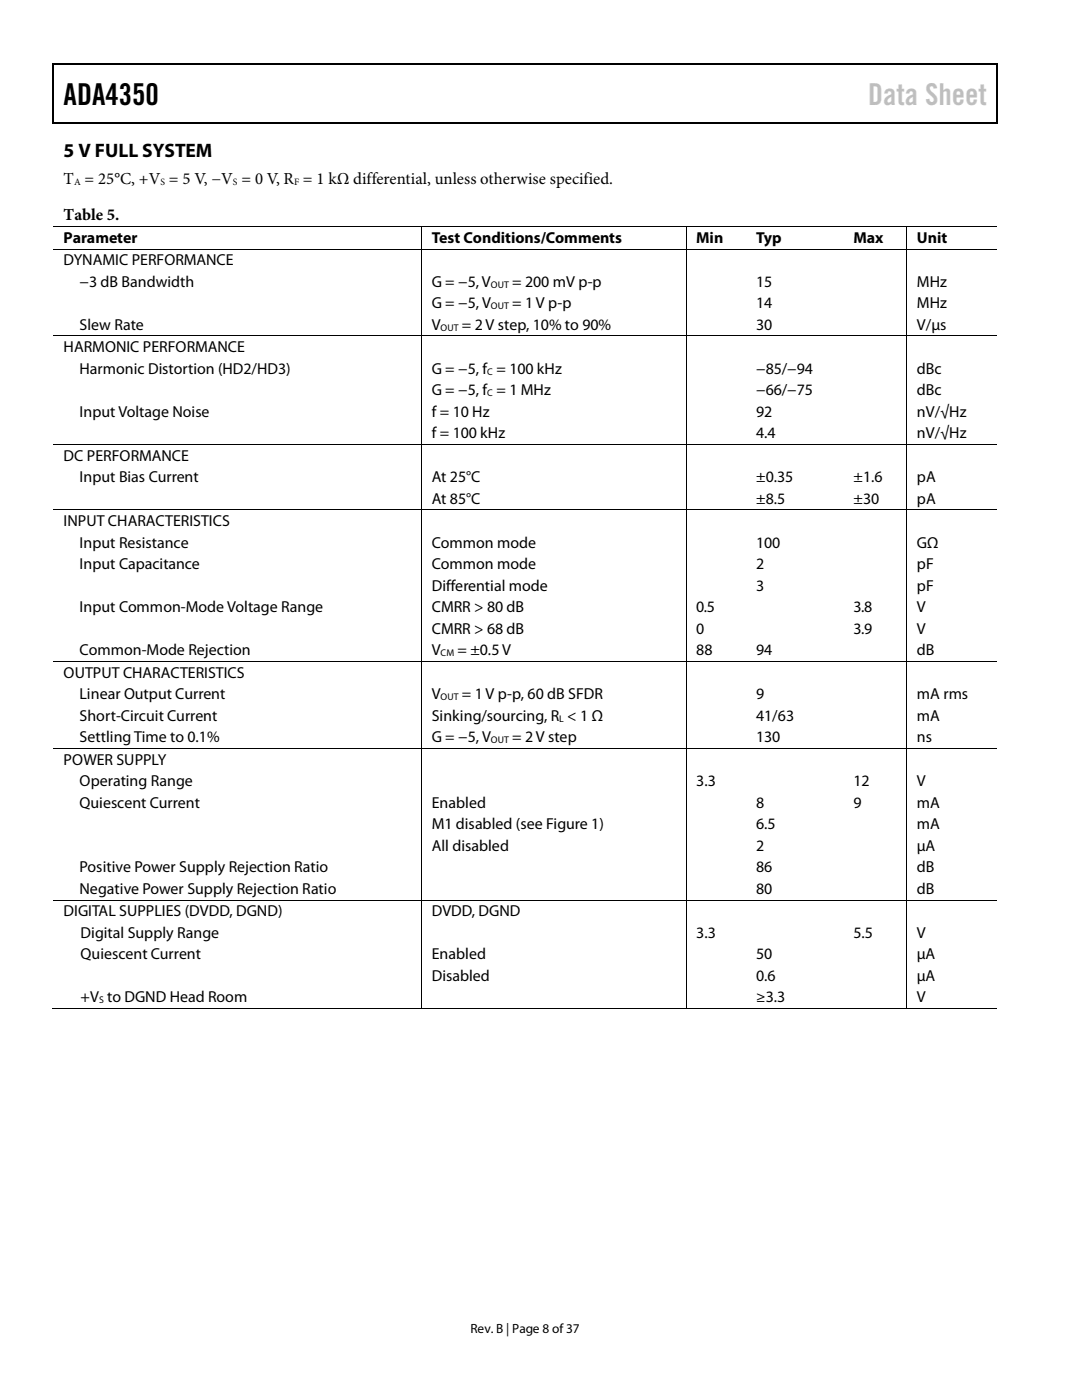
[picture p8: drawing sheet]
<svg xmlns="http://www.w3.org/2000/svg" width="216mm" height="279mm" viewBox="0 0 216 279" stroke-linecap="round" stroke-linejoin="round" font-family="sans-serif">
<defs><g id="words">
<text font-size="6" x="12.7" y="20.9">ADA4350</text>
<text font-size="6" fill="#c1c1c1" x="173.2" y="20.9">Data Sheet</text>
<text font-size="3.9" x="12.7" y="31.3">5 V FULL SYSTEM</text>
<g font-size="3.3">
<text x="12.7" y="36.8">T = 25°C, +V = 5 V, −V = 0 V, R = 1 kΩ differential, unless otherwise specified.</text>
<text x="12.7" y="43.9">Table 5.</text>
</g>
<g font-size="3.2">
<text x="12.7" y="48.4">Parameter</text>
<text x="12.7" y="52.9">DYNAMIC PERFORMANCE</text>
<text x="86.1" y="48.4">Test Conditions/Comments</text>
<text x="138.9" y="48.4">Min</text>
<text x="150.9" y="48.4">Typ</text>
<text x="170.3" y="48.4">Max</text>
<text x="183" y="48.4">Unit</text>
<text x="15.9" y="57.2">−3 dB Bandwidth</text>
<text x="86.1" y="57.2">G = −5, V</text>
<text x="102.2" y="57.2">= 200 mV p-p</text>
<text x="150.9" y="57.2">15</text>
<text x="183" y="57.2">MHz</text>
<text x="15.9" y="65.8">Slew Rate</text>
<text x="86.1" y="61.5">G = −5, V</text>
<text x="86.2" y="65.8">V</text>
<text x="92.2" y="65.8">= 2 V step, 10% to 90%</text>
<text x="102.2" y="61.5">= 1V p-p</text>
<text x="150.9" y="61.5">14</text>
<text x="150.9" y="65.8">30</text>
<text x="183" y="61.5">MHz</text>
<text x="183" y="65.8">V/µs</text>
<text x="12.7" y="70.3">HARMONIC PERFORMANCE</text>
<text x="15.9" y="74.6">Harmonic Distortion (HD2/HD3)</text>
<text x="86.2" y="74.6">G = −5, f = 100 kHz</text>
<text x="150.9" y="74.6">−85/−94</text>
<text x="183" y="74.6">dBc</text>
<text x="15.9" y="83.2">Input Voltage Noise</text>
<text x="86.1" y="78.9">G = −5, f = 1 MHz</text>
<text x="86.1" y="83.2">f = 10 Hz</text>
<text x="150.9" y="78.9">−66/−75</text>
<text x="150.9" y="83.2">92</text>
<text x="183" y="78.9">dBc</text>
<text x="183" y="83.2">nV/√Hz</text>
<text x="86.1" y="87.5">f = 100 kHz</text>
<text x="150.9" y="87.5">4.4</text>
<text x="183" y="87.5">nV/√Hz</text>
<text x="12.7" y="91.9">DC PERFORMANCE</text>
<text x="15.9" y="96.3">Input Bias Current</text>
<text x="86.1" y="96.3">At 25°C</text>
<text x="86.1" y="100.5">At 85°C</text>
<text x="150.9" y="96.3">±0.35</text>
<text x="150.9" y="100.5">±8.5</text>
<text x="170.3" y="96.3">±1.6</text>
<text x="170.3" y="100.5">±30</text>
<text x="183" y="96.3">pA</text>
<text x="183" y="100.5">pA</text>
<text x="12.7" y="105">INPUT CHARACTERISTICS</text>
<text x="15.9" y="109.3">Input Resistance</text>
<text x="15.9" y="113.6">Input Capacitance</text>
<text x="86.1" y="109.3">Common mode</text>
<text x="86.1" y="113.6">Common mode</text>
<text x="150.9" y="109.3">100</text>
<text x="150.9" y="113.6">2</text>
<text x="183" y="113.6">pF</text>
<text x="183" y="109.3">GΩ</text>
<text x="86.1" y="117.9">Differential mode</text>
<text x="150.9" y="117.9">3</text>
<text x="183" y="117.9">pF</text>
<text x="15.9" y="122.2">Input Common-Mode Voltage Range</text>
<text x="86.1" y="122.2">CMRR &gt; 80 dB</text>
<text x="138.9" y="122.2">0.5</text>
<text x="170.3" y="122.2">3.8</text>
<text x="183" y="122.2">V</text>
<text x="15.9" y="130.8">Common-Mode Rejection</text>
<text x="86.1" y="126.5">CMRR &gt; 68 dB</text>
<text x="86.1" y="130.8">V</text>
<text x="91.3" y="130.8">= ±0.5 V</text>
<text x="138.9" y="126.5">0</text>
<text x="138.9" y="130.8">88</text>
<text x="150.9" y="130.8">94</text>
<text x="170.3" y="126.5">3.9</text>
<text x="183" y="126.5">V</text>
<text x="183" y="130.8">dB</text>
<text x="12.7" y="135.3">OUTPUT CHARACTERISTICS</text>
<text x="15.9" y="139.6">Linear Output Current</text>
<text x="15.9" y="143.8">Short-Circuit Current</text>
<text x="86.1" y="139.6">V</text>
<text x="86.1" y="143.8">Sinking/sourcing, R &lt; 1 Ω</text>
<text x="92.2" y="139.6">= 1 V p-p, 60 dB SFDR</text>
<text x="150.9" y="139.6">9</text>
<text x="150.9" y="143.8">41/63</text>
<text x="183" y="139.6">mA rms</text>
<text x="183" y="143.8">mA</text>
<text x="15.9" y="148.2">Settling Time to 0.1%</text>
<text x="86.1" y="148.2">G = −5, V</text>
<text x="102.2" y="148.2">= 2 V step</text>
<text x="150.9" y="148.2">130</text>
<text x="183" y="148.2">ns</text>
<text x="12.7" y="152.6">POWER SUPPLY</text>
<text x="15.9" y="156.9">Operating Range</text>
<text x="15.9" y="161.2">Quiescent Current</text>
<text x="86.1" y="161.2">Enabled</text>
<text x="138.9" y="156.9">3.3</text>
<text x="150.9" y="161.2">8</text>
<text x="170.3" y="161.2">9</text>
<text x="170.3" y="156.9">12</text>
<text x="183" y="161.2">mA</text>
<text x="183" y="156.9">V</text>
<text x="86.1" y="165.5">M1 disabled (see Figure 1)</text>
<text x="150.9" y="165.5">6.5</text>
<text x="183" y="165.5">mA</text>
<text x="86.1" y="169.8">All disabled</text>
<text x="150.9" y="169.8">2</text>
<text x="183" y="169.8">µA</text>
<text x="15.9" y="174.1">Positive Power Supply Rejection Ratio</text>
<text x="15.9" y="178.4">Negative Power Supply Rejection Ratio</text>
<text x="150.9" y="178.4">80</text>
<text x="150.9" y="174.1">86</text>
<text x="183" y="178.4">dB</text>
<text x="183" y="174.1">dB</text>
<text x="12.7" y="182.9">DIGITAL SUPPLIES (DVDD, DGND)</text>
<text x="86.1" y="182.9">DVDD, DGND</text>
<text x="16.1" y="187.2">Digital Supply Range</text>
<text x="16.1" y="191.5">Quiescent Current</text>
<text x="86.1" y="191.5">Enabled</text>
<text x="138.9" y="187.2">3.3</text>
<text x="150.9" y="191.5">50</text>
<text x="170.3" y="187.2">5.5</text>
<text x="183" y="187.2">V</text>
<text x="183" y="191.5">µA</text>
<text x="86.1" y="195.7">Disabled</text>
<text x="150.9" y="195.7">0.6</text>
<text x="183" y="195.7">µA</text>
<text x="16.1" y="200.1">+V to DGND Head Room</text>
<text x="150.9" y="200.1">≥3.3</text>
<text x="183" y="200.1">V</text>
</g>
<text font-size="2.7" x="93.9" y="266">Rev. B | Page 8 of37</text>
<g font-size="1.9">
<text x="14.8" y="37">A</text>
<text x="32" y="37">S</text>
<text x="46.5" y="37">S</text>
<text x="58.7" y="37">F</text>
<text x="98" y="57.4">OUT</text>
<text x="87.9" y="66">OUT</text>
<text x="98" y="61.7">OUT</text>
<text x="97.2" y="74.8">C</text>
<text x="97.2" y="79">C</text>
<text x="87.9" y="131">CM</text>
<text x="87.9" y="139.7">OUT</text>
<text x="98" y="148.3">OUT</text>
<text x="111.6" y="144">L</text>
<text x="19.8" y="200.2">S</text>
</g>
</g></defs>
<g fill="#000">
<path d="M10.5 12.7h.3v1h-.3zM10.5 12.7h.3v.3h-.3zM133.3 12.7h.3v.3h-.3zM198.8 12.7h.2v1h-.2zM198.8 12.7h.2v.3h-.2zM10.5 24.4h.3v.2h-.3zM133.1 24.4h.2v.2h-.2zM198.8 24.4h.2v.2h-.2zM84 45.1h.2v.2h-.2zM84 49.6h.2v.2h-.2zM136.9 45.1h.1v.2h-.1zM136.9 49.6h.1v.2h-.1z"/>
<path d="M148.8 45.1h.2v.2h-.2zM148.8 49.6h.2v.2h-.2zM168.3 45.1h.1v.2h-.1zM168.3 49.6h.1v.2h-.1zM180.8 45.1h.2v.2h-.2zM180.8 49.6h.2v.2h-.2zM84 67h.2v.1h-.2zM136.9 67h.1v.1h-.1zM148.8 67h.2v.1h-.2zM168.3 67h.1v.1h-.1zM180.8 67h.2v.1h-.2zM84 88.6h.2v.2h-.2z"/>
<path d="M136.9 88.6h.1v.2h-.1zM148.8 88.6h.2v.2h-.2zM168.3 88.6h.1v.2h-.1zM180.8 88.6h.2v.2h-.2zM84 101.7h.2v.2h-.2zM136.9 101.7h.1v.2h-.1zM148.8 101.7h.2v.2h-.2zM168.3 101.7h.1v.2h-.1zM180.8 101.7h.2v.2h-.2zM84 132h.2v.1h-.2zM136.9 132h.1v.1h-.1zM148.8 132h.2v.1h-.2z"/>
<path d="M168.3 132h.1v.1h-.1zM180.8 132h.2v.1h-.2zM84 149.3h.2v.2h-.2zM136.9 149.3h.1v.2h-.1zM148.8 149.3h.2v.2h-.2zM168.3 149.3h.1v.2h-.1zM180.8 149.3h.2v.2h-.2zM84 179.6h.2v.1h-.2zM136.9 179.6h.1v.1h-.1zM148.8 179.6h.2v.1h-.2zM168.3 179.6h.1v.1h-.1zM180.8 179.6h.2v.1h-.2z"/>
<path d="M84 201.3h.2v.1h-.2zM136.9 201.3h.1v.1h-.1zM148.6 201.3h.2v.1h-.2zM168 201.3h.2v.1h-.2zM180.8 201.3h.2v.1h-.2z"/>
</g>
<path d="M10.7 13.7v10.7M10.8 12.8h122.5M133.6 12.8h65.2M198.9 13.7v10.7M10.8 24.5h188" fill="none" stroke="#000" stroke-width=".25"/>
<g fill="none" stroke="#000" stroke-width=".2">
<path d="M10.7 45.2h73.3M10.7 49.7h73.3M84.1 45.3v4.3M84.1 49.8v17.2M84.2 45.2h52.7M84.2 49.7h52.7M136.9 45.3v4.3M136.9 49.8v17.2M137 45.2h11.8M137 49.7h11.8M149 45.2h19.3M149 49.7h19.3"/>
<path d="M168.4 45.2h12.4M168.4 49.7h12.4M180.9 45.3v4.3M180.9 49.8v17.2M181 45.2h17.9M181 49.7h17.9M10.7 67.1h73.3M84.1 67.1v21.5M84.2 67.1h52.7M136.9 67.1v21.5M137 67.1h11.8M149 67.1h19.3"/>
<path d="M168.4 67.1h12.4M180.9 67.1v21.5M181 67.1h17.9M10.7 88.7h73.3M84.1 88.8v12.9M84.2 88.7h52.7M136.9 88.8v12.9M137 88.7h11.8M149 88.7h19.3M168.4 88.7h12.4M180.9 88.8v12.9M181 88.7h17.9"/>
<path d="M10.7 101.8h73.3M84.1 101.9v30.1M84.2 101.8h52.7M136.9 101.9v30.1M137 101.8h11.8M149 101.8h19.3M168.4 101.8h12.4M180.9 101.9v30.1M181 101.8h17.9M10.7 132h73.3M84.1 132.1v17.2M84.2 132h52.7"/>
<path d="M136.9 132.1v17.2M137 132h11.8M149 132h19.3M168.4 132h12.4M180.9 132.1v17.2M181 132h17.9M10.7 149.4h73.3M84.1 149.5v30.1M84.2 149.4h52.7M136.9 149.5v30.1M137 149.4h11.8M149 149.4h19.3"/>
<path d="M168.4 149.4h12.4M180.9 149.5v30.1M181 149.4h17.9M10.7 179.7h73.3M84.1 179.7v21.6M84.2 179.7h52.7M136.9 179.7v21.6M137 179.7h11.8M149 179.7h19.3M168.4 179.7h12.4M180.9 179.7v21.6M181 179.7h17.9"/>
<path d="M10.4 201.3h73.6M84.2 201.3h52.7M137 201.3h43.8M181 201.3h17.9"/>
</g>
<use href="#words"/>
</svg>
